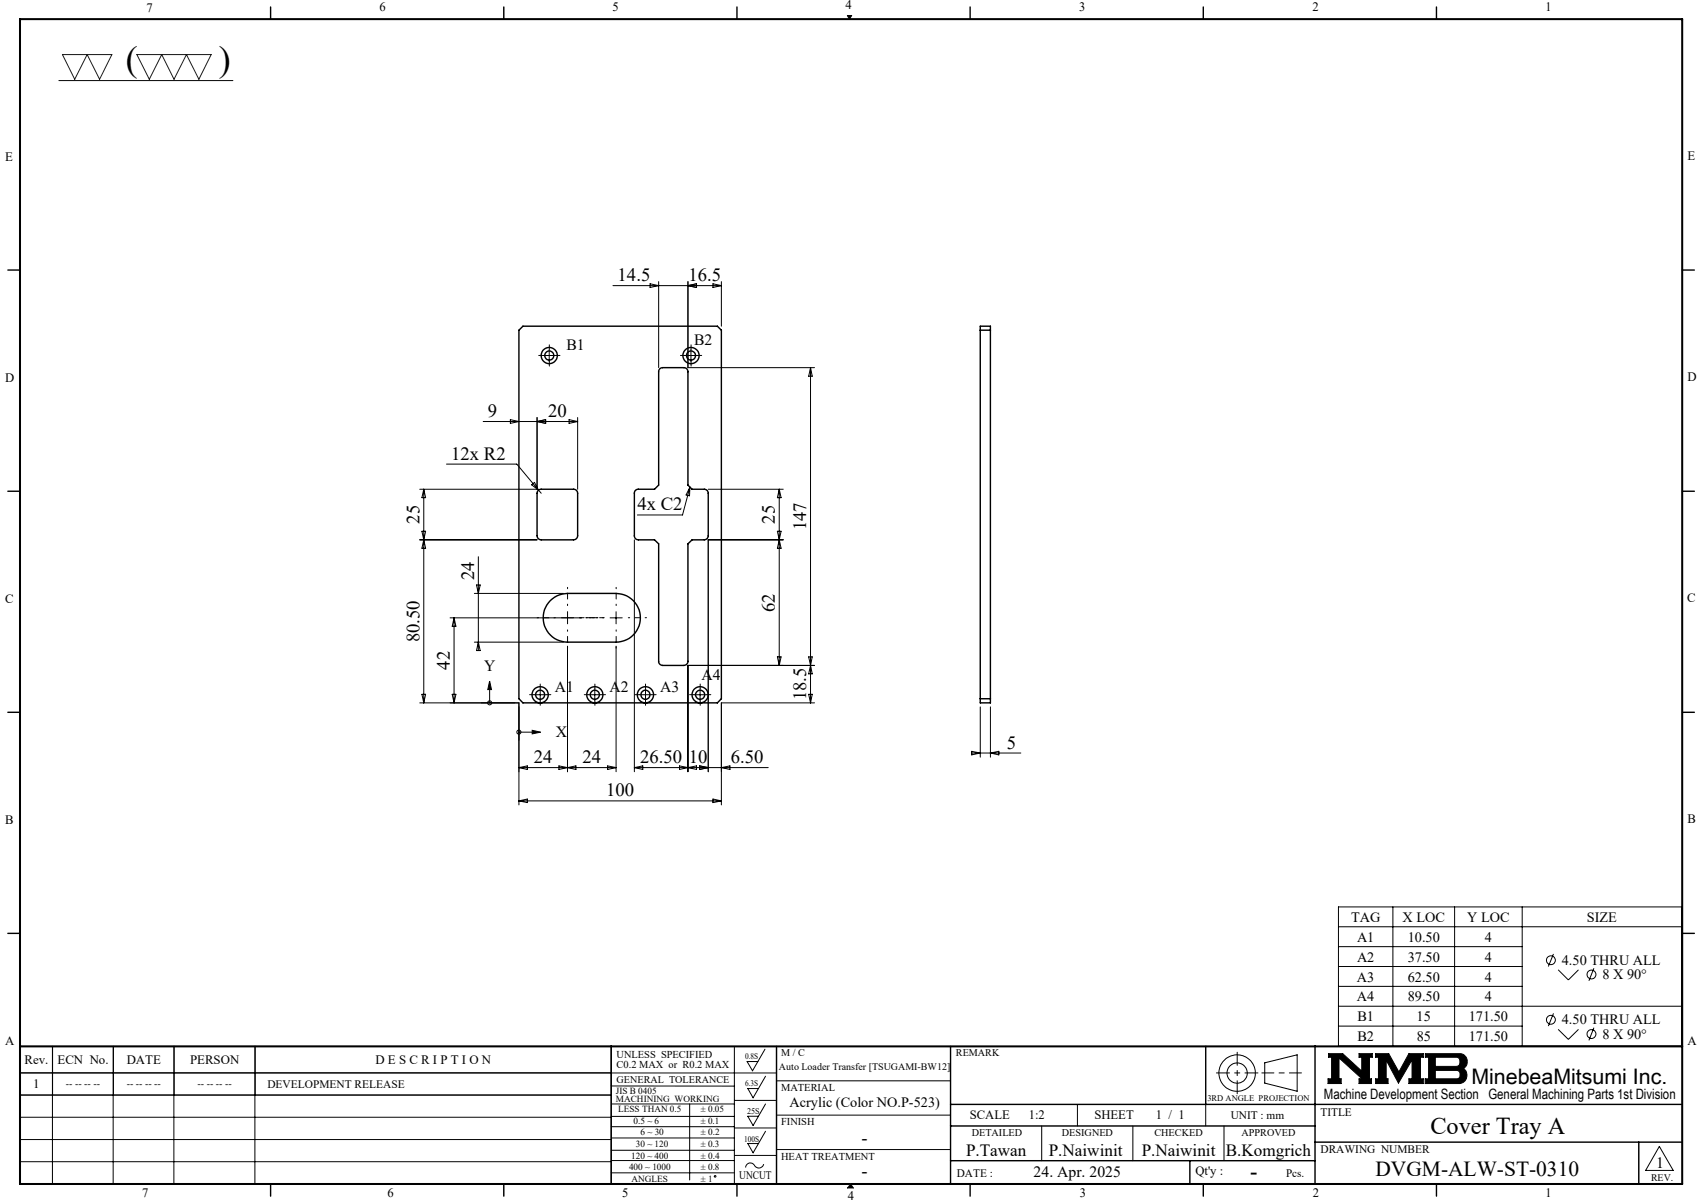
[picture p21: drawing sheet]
<svg xmlns="http://www.w3.org/2000/svg" width="420mm" height="297mm" viewBox="0 0 420 297" stroke-linecap="round" stroke-linejoin="round" font-family="sans-serif">
<defs><g id="words">
<g font-size="8.8">
<text x="31.1" y="17.4">(</text>
<text x="54" y="17.6">)</text>
</g>
<text font-size="6" x="353.2" y="280">Cover Tray A</text>
<g font-size="5.3">
<text x="363.3" y="267.7">MinebeaMitsumi Inc.</text>
<text x="339.6" y="290.4">DVGM-ALW-ST-0310</text>
</g>
<text font-size="4.9" x="308.8" y="290.9">-</text>
<g font-size="4.6">
<text x="152.5" y="69.4">14.5</text>
<text x="170" y="69.4">16.5</text>
<text x="120.5" y="103">9</text>
<text x="135.3" y="103">20</text>
<text x="111.4" y="113.5">12x R2</text>
<text x="103.6" y="129.3" transform="rotate(-90 103.6 129.3)">25</text>
<text x="157.4" y="126">4x C2</text>
<text x="191.3" y="129.3" transform="rotate(-90 191.3 129.3)">25</text>
<text x="199" y="131" transform="rotate(-90 199 131)">147</text>
<text x="117" y="143.2" transform="rotate(-90 117 143.2)">24</text>
<text x="191.3" y="151.1" transform="rotate(-90 191.3 151.1)">62</text>
<text x="103.6" y="158.6" transform="rotate(-90 103.6 158.6)">80.50</text>
<text x="111" y="165.3" transform="rotate(-90 111 165.3)">42</text>
<text x="199" y="172.9" transform="rotate(-90 199 172.9)">18.5</text>
<text x="248.6" y="184.8">5</text>
<text x="131.8" y="188.4">24</text>
<text x="143.8" y="188.4">24</text>
<text x="158.1" y="188.4">26.50</text>
<text x="170.1" y="188.4">10</text>
<text x="180.5" y="188.4">6.50</text>
<text x="149.7" y="196.6">100</text>
<text x="212.7" y="282.4">-</text>
<text x="212.8" y="290.6">-</text>
</g>
<g font-size="4.2">
<text x="238.5" y="285.5">P.Tawan</text>
<text x="258.9" y="285.5">P.Naiwinit</text>
<text x="281.9" y="285.5">P.Naiwinit</text>
<text x="302.7" y="285.5">B.Komgrich</text>
</g>
<g font-size="3.9">
<text x="139.9" y="86.5">B1</text>
<text x="171.4" y="85.2">B2</text>
<text x="119.5" y="165.6">Y</text>
<text x="173.2" y="167.8">A4</text>
<text x="137" y="170.8">A1</text>
<text x="150.5" y="170.8">A2</text>
<text x="163" y="170.8">A3</text>
<text x="137.2" y="182">X</text>
<text x="255.2" y="290.6">24. Apr. 2025</text>
<text x="408.9" y="288.2">1</text>
</g>
<g font-size="3.5">
<text x="333.6" y="227.6">TAG</text>
<text x="346.3" y="227.6">X LOC</text>
<text x="362.3" y="227.6">Y LOC</text>
<text x="391.8" y="227.6">SIZE</text>
<text x="335.1" y="232.6">A1</text>
<text x="347.6" y="232.6">10.50</text>
<text x="366.6" y="232.6">4</text>
<text x="335.1" y="237.4">A2</text>
<text x="347.6" y="237.4">37.50</text>
<text x="366.6" y="237.4">4</text>
<text x="385.6" y="238.2">4.50 THRU ALL</text>
<text x="335.1" y="242.3">A3</text>
<text x="347.6" y="242.3">62.50</text>
<text x="366.6" y="242.3">4</text>
<text x="395.7" y="241.7">8 X 90°</text>
<text x="335.1" y="247.2">A4</text>
<text x="347.6" y="247.2">89.50</text>
<text x="366.6" y="247.2">4</text>
<text x="335.2" y="252.2">B1</text>
<text x="335.2" y="257">B2</text>
<text x="349.8" y="252.2">15</text>
<text x="349.8" y="257">85</text>
<text x="362.7" y="252.2">171.50</text>
<text x="362.7" y="257">171.50</text>
<text x="385.6" y="252.9">4.50 THRU ALL</text>
<text x="395.7" y="256.4">8 X 90°</text>
<text x="194.9" y="273.3">Acrylic (Color NO.P-523)</text>
<text x="326.9" y="271.4">Machine Development Section General Machining Parts 1st Division</text>
</g>
<g font-size="3.2">
<text x="36.1" y="2.9">7</text>
<text x="93.7" y="2.8">6</text>
<text x="151.3" y="2.8">5</text>
<text x="208.8" y="2.2">4</text>
<text x="266.5" y="2.8">3</text>
<text x="324.1" y="2.8">2</text>
<text x="381.6" y="2.8">1</text>
<text x="1.3" y="39.8">E</text>
<text x="416.6" y="39.5">E</text>
<text x="1.3" y="94.3">D</text>
<text x="416.6" y="94.1">D</text>
<text x="1.3" y="148.9">C</text>
<text x="416.6" y="148.7">C</text>
<text x="1.3" y="203.6">B</text>
<text x="416.6" y="203.3">B</text>
<text x="416.6" y="258">A</text>
<text x="1.3" y="258.1">A</text>
<text x="6.1" y="262.7">Rev.</text>
<text x="14.2" y="262.7">ECN No.</text>
<text x="31.3" y="262.7">DATE</text>
<text x="46.9" y="262.7">PERSON</text>
<text x="92.7" y="262.7">D E S C R I P T I O N</text>
<text x="8.2" y="268.7">1</text>
<text x="239.4" y="276.2">SCALE</text>
<text x="254" y="276.2">1:2</text>
<text x="270.2" y="276.2">SHEET</text>
<text x="285.4" y="276.2">1 / 1</text>
<text x="295.2" y="290.1">Qt'y :</text>
<text x="35.1" y="295.5">7</text>
<text x="95.7" y="295.6">6</text>
<text x="153.6" y="295.6">5</text>
<text x="209.3" y="296.3">4</text>
<text x="266.6" y="295.6">3</text>
<text x="324.2" y="295.6">2</text>
<text x="381.6" y="295.6">1</text>
</g>
<g font-size="2.8">
<text x="66" y="268.6">DEVELOPMENT RELEASE</text>
<text x="326" y="275.4">TITLE</text>
<text x="303.9" y="276.2">UNIT : mm</text>
<text x="326" y="284.7">DRAWING NUMBER</text>
<text x="182.5" y="291.2">UNCUT</text>
<text x="236.3" y="290.7">DATE :</text>
<text x="317.6" y="290.6">Pcs.</text>
</g>
<g font-size="2.6">
<text x="152.2" y="261.3">UNLESS SPECIFIED</text>
<text x="152.2" y="263.7">C0.2 MAX or R0.2 MAX</text>
<text x="192.9" y="269.4">MATERIAL</text>
<text x="192.9" y="277.7">FINISH</text>
<text x="192.9" y="286.3">HEAT TREATMENT</text>
</g>
<g font-size="2.5">
<text x="192.9" y="260.7">M / C</text>
<text x="236" y="260.7">REMARK</text>
<text x="16.3" y="268.5">-- -- -- --</text>
<text x="31.3" y="268.5">-- -- -- --</text>
<text x="48.8" y="268.5">-- -- -- --</text>
<text x="152.3" y="267.3">GENERAL TOLERANCE</text>
<text x="192.3" y="264.2">Auto Loader Transfer [TSUGAMI-BW12]</text>
<text x="239.9" y="280.5">DETAILED</text>
<text x="262.2" y="280.5">DESIGNED</text>
<text x="285.1" y="280.5">CHECKED</text>
<text x="306.6" y="280.5">APPROVED</text>
<text x="407.7" y="291.5">REV.</text>
</g>
<g font-size="2.3">
<text x="152.1" y="270">JIS B 0405</text>
<text x="152.1" y="272.1">MACHINING WORKING</text>
<text x="152.7" y="274.6">LESS THAN 0.5</text>
<text x="173" y="274.6">± 0.05</text>
<text x="156.4" y="277.4">0.5 ~ 6</text>
<text x="158.1" y="280.3">6 ~ 30</text>
<text x="173" y="277.4">± 0.1</text>
<text x="173" y="280.3">± 0.2</text>
<text x="155.9" y="286">120 ~ 400</text>
<text x="157" y="283.2">30 ~ 120</text>
<text x="173" y="283.2">± 0.3</text>
<text x="173" y="286">± 0.4</text>
<text x="155.3" y="288.9">400 ~ 1000</text>
<text x="155.9" y="291.7">ANGLES</text>
<text x="173" y="288.9">± 0.8</text>
<text x="173" y="291.7">± 1</text>
</g>
<g font-size="2.1">
<text x="184" y="261.5">0.8S</text>
<text x="184" y="268.1">6.3S</text>
<text x="184.5" y="275">25S</text>
<text x="298.1" y="271.8">3RD ANGLE PROJECTION</text>
<text x="183.7" y="281.9">100S</text>
</g>
</g></defs>
<g fill="none" stroke="#000" stroke-width=".25">
<path d="M14.5 19.9h43M209.2 3.8h1.1l-.6 .9zM151.3 70.5h26.8M160.5 70.1l2.1 .4-2.1 .5zM162.6 69.5v21.3M169.9 70.5l2.1-.4v.9zM169.9 69.5v21.3h31.2M176 70.1l2.1 .4-2.1 .5zM178.1 69.5v11M134.1 87.8h3M135.6 86.3v3M169.1 87.8h3"/>
<path d="M170.6 86.3v3M200.1 90.8v82.7M200.1 90.8l.5 2.1h-.9zM110.2 114.6h17.4l5.4 6.4M119.3 104.1h23.3M126 103.6l2.1 .5-2.1 .4zM131.3 119.7l.7-.6 1 1.9zM132.6 104.1l2.1-.5v.9zM132.6 103.1v17.7h-29M140.5 103.6l2.1 .5-2.1 .4zM142.6 103.1v17.7M103.6 133.3h29"/>
<path d="M104.2 131.2h.9l-.5 2.1zM104.6 120.8v52.7M104.6 133.3l.5 2.1h-.9zM104.6 120.8l.5 2.1h-.9zM118.1 137.4v23.2M133 121l.6 .8M156.6 133.3v57.2M170.4 120.3l-.1 2.1-.9-.2zM170.4 120.3l-1.9 6.8h-11.1M174.9 120.8h18.5M191.9 131.2h1l-.5 2.1zM192.4 133.3l.5 2.1h-1z"/>
<path d="M192.4 120.8l.5 2.1h-1zM192.4 120.8v43.5M193.4 133.3h-18.5v57.2M111.1 152.5h32.5M112.1 152.5v21M112.1 152.5l.5 2.1h-.9zM117.1 158.5h22M117.1 146.5h22M117.7 144.4h.9l-.5 2.1zM118.1 158.5l.5 2.1h-.9zM140.1 159.5v31M150.6 152.5h3"/>
<path d="M152.1 159.5v31M152.1 151v3M103.6 173.5h24.5v25.2M104.2 171.4h.9l-.5 2.1zM111.7 171.4h.9l-.5 2.1zM120.9 168.1l.5 2.1h-1zM120.9 170.2v3.3M131.9 171.5h3M133.4 170v3M145.4 171.5h3M146.9 170v3M157.9 171.5h3"/>
<path d="M159.4 170v3M171.4 171.5h3M172.9 170v3M191.9 162.2h1l-.5 2.1zM199.7 171.4h.9l-.5 2.1zM199.7 162.2h.9l-.5 2.1zM200.1 164.3l.5 2.1h-.9zM201.1 173.5h-23v25.2M201.1 164.3h-31.2v26.2M242 174.5v12.4M244.5 174.5v12.4M128.1 180.8h3.3"/>
<path d="M128.1 189.5h24M128.1 189.5l2.1-.4v.9zM128.1 197.7l2.1-.4v.9zM128.1 197.7h50M131.4 180.3l2.1 .5-2.1 .4zM138 189.1l2.1 .4-2.1 .5zM140.1 189.5l2.1-.4v.9zM150 189.1l2.1 .4-2.1 .5zM156.6 189.5l2.1-.4v.9zM167.8 189.1l2.1 .4-2.1 .5zM169.9 189.5l2.1-.4v.9zM172.8 189.1l2.1 .4-2.1 .5z"/>
<path d="M176 197.3l2.1 .4-2.1 .5zM178.1 189.5l2.1-.4v.9zM189.7 189.5h-33.1M239.9 185.9h12.2M239.9 185.5l2.1 .4-2.1 .5zM244.5 185.9l2.1-.4v.9zM330.5 223.9h84.7v34.3h-84.7zM330.5 233.7h45.3M330.5 238.6h45.3M330.5 228.8h84.7M343.9 223.9v34.3M359.2 223.9v34.3"/>
<path d="M375.8 223.9v34.3M383.6 235.5l-1.3 3.1M384.7 239.4l2.5 2.5 2.5-2.5M393.6 239l-1.3 3.1M13 258.3l-.1 34M27.9 258.3v34M28 258.3v12M42.9 258.3v34M43 258.3v12M62.9 258.3v34M63 258.3v12M181.3 258.3v34"/>
<path d="M188.9 259l-3.1 5.4-1.3-2.3h2.6M330.5 243.5h45.3M330.5 248.4h84.7M330.5 253.3h45.3M383.6 250.2l-1.3 3.1M384.7 254.1l2.5 2.5 2.5-2.5M393.6 253.7l-1.3 3.2M4.9 264.9h186.8M4.9 270.4h146M4.9 275.8h146M150.9 278.2h30.4M150.9 275.6h30.4"/>
<path d="M150.9 272.6h30.4M150.9 268.1h30.4M151 270.3h-146v-12h146l-.1 34M170.3 272.6v18.7M181.3 271.7h10.4M181.3 278.5h10.4M189 272.6l-3.1 5.3-1.3-2.3h2.7M189 279.3l-3.1 5.3-1.3-2.3h2.7M189 265.7l-3.1 5.3-1.3-2.3h2.7M191.7 266.8h43M191.7 275.3h43M257.2 278v8.6"/>
<path d="M266 272.7v5.3M279.7 278v8.6M297.7 272.7v5.3M302.2 278v8.6M312.3 262.4l8-2v9l-8-2zM328 260.1h3.5l4.7 4.3v-3.4h-.6v-.9h3.2v.9h-.7v5.3h.5v1.2h-3v-1.2h.7l-5.7-5.1v5.1h.6v1.2h-3.3v-1.2h.9v-5.3h-.8zM339.7 260.1h3.2l2.5 4.6 2.5-4.6h3.5v.9h-.7v5.3h.7v1.2h-3.5v-1.2h.8v-4.6l-3.4 5.7-3-5.7v4.6h.4v1.2h-3v-1.2h.7v-5.3h-.7zM351.9 260.1h8.4a1.97 1.97 0 0 1 1.9 1.5 1.97 1.97 0 0 1-.9 2.2 2.03 2.03 0 0 1 .8 2.2 2.03 2.03 0 0 1-1.8 1.5h-8.4v-1.2h.8v-5.3h-.8zM354.4 261h5.4l.6 .5 .1 1a.84 .84 0 0 1-.8 .8h-5.3zM354.4 264.3h5.4l.6 .4 .1 1a.79 .79 0 0 1-.8 .6h-5.3zM4.9 281.3h146M4.9 286.8h146"/>
<path d="M150.9 280.9h30.4M150.9 286.5h30.4M150.9 284h30.4M150.9 289.6h30.4M181.3 285.3h10.4M188.6 287.4a1.29 1.29 0 0 1-1.2 1 1.29 1.29 0 0 1-1.3-.9 1.14 1.14 0 0 0-1.3-.3 1.14 1.14 0 0 0-.7 1.1M191.7 283.8h43M210 292.3l.7 1M409.7 283l3.4 6h-6.8z"/>
<circle cx="120.9" cy="173.5" r=".5"/>
<circle cx="128.1" cy="180.7" r=".5"/>
<circle cx="382.9" cy="237.1" r="1.08"/>
<circle cx="382.9" cy="251.8" r="1.09"/>
<circle cx="393" cy="255.3" r="1.1"/>
<circle cx="393" cy="240.6" r="1.09"/>
<circle cx="305.5" cy="264.9" r="2.51"/>
<circle cx="305.5" cy="264.9" r="4.5"/>
<circle cx="176.6" cy="290.4" r=".2"/>
</g>
<path d="M311.6 264.9h9.7" fill="none" stroke="#000" stroke-width=".25" stroke-dasharray="15.2 1.3 1.3 1.3" stroke-dashoffset="12.3"/>
<path d="M305.5 259.8v10.2M300.4 264.9h10.2" fill="none" stroke="#000" stroke-width=".25" stroke-dasharray="15.2 1.3 1.3 1.3" stroke-dashoffset="12"/>
<g fill="none" stroke="#000" stroke-width=".35">
<path d="M66.8 1.7v3M124.4 1.7v3M182 1.7v3M239.5 1.7v3M297.1 1.7v3M354.7 1.7v3M1.9 66.7h3M415.4 66.7h3M128.1 81.5l1-1h48l1 1v91l-1 1h-48l-1-1zM162.9 91l.7-.2h5.3a.97 .97 0 0 1 1 1v28l1 1h3a.96 .96 0 0 1 1 1v10.5a.96 .96 0 0 1-1 1h-3l-1 1v29a1.02 1.02 0 0 1-1 1h-5.3a1.02 1.02 0 0 1-1-1v-29l-1-1h-4a.96 .96 0 0 1-1-1v-10.5a.96 .96 0 0 1 1-1h4l1-1v-28.2zM242 80.5h2.5v93h-2.5zM242 81.5h2.5"/>
<path d="M1.9 121.3h3M133.1 120.9l.3-.1h8.2a1.02 1.02 0 0 1 1 1v10.5a1.02 1.02 0 0 1-1 1h-8a1.02 1.02 0 0 1-1-1v-10.5zM415.4 121.3h3M135.9 148.3l1.6-1.2 2-.5 12.6-.1a6 6 0 0 1 6 6 6 6 0 0 1-6 6h-12a6 6 0 0 1-5.5-3.7 6 6 0 0 1 1.3-6.5zM1.9 175.9h3M242 172.5h2.5M415.4 175.9h3M1.9 230.4h3M415.4 230.4h3M150.9 258.3v34M191.7 258.3v34M234.7 258.3v34"/>
<path d="M297.7 258.3v14.4M324.7 258.3v34M234.7 272.7h180.7M234.7 278h90M66.8 292.3v3M124.4 292.3v3M182 292.3v3M234.7 286.6h90M239.5 292.3v3M293.8 286.6v5.7M297.1 292.3v3M324.7 282h90.7"/>
<path d="M354.7 292.3v3M404.6 282v10.3"/>
<circle cx="135.6" cy="87.8" r="2"/>
<circle cx="135.6" cy="87.8" r="1.12"/>
<circle cx="170.6" cy="87.8" r="2.01"/>
<circle cx="170.6" cy="87.8" r="1.12"/>
<circle cx="133.4" cy="171.5" r="1.12"/>
<circle cx="133.4" cy="171.5" r="2.01"/>
<circle cx="146.9" cy="171.5" r="2"/>
<circle cx="146.9" cy="171.5" r="1.12"/>
<circle cx="159.4" cy="171.5" r="1.12"/>
<circle cx="159.4" cy="171.5" r="2.01"/>
<circle cx="172.9" cy="171.5" r="2"/>
<circle cx="172.9" cy="171.5" r="1.12"/>
</g>
<path d="M4.9 4.7h410.5v287.6h-410.5zM4.9 258.3h410.5" fill="none" stroke="#000" stroke-width=".5"/>
<path d="M210 292.3l-.7 1h1.4" fill="none" stroke="#00f" stroke-width=".25"/>
<g fill="#000">
<path d="M210 292.3l.7 1h-1.4z"/>
<path d="M209.2 3.8l.5 .9 .6-.9zM328 260.1v.9h.8v5.3h-.9v1.2h3.3v-1.2h-.6v-5.1l5.7 5.1h-.7v1.2h3v-1.2h-.5v-5.3h.7v-.9h-3.2v.9h.6v3.4l-4.7-4.3zM351.9 260.1v.9h.8v5.3h-.8v1.2h8.6l.7-.2 .6-.5 .4-.8v-.8l-.3-.8-.6-.6 .8-.8 .2-1.3-.5-.9-.5-.5-.6-.2zM354.4 264.3h5.4l.6 .4 .1 1-.6 .6h-5.5zM354.4 261l5.5 .1 .5 .5v1.1l-.3 .5-.3 .1h-5.4zM339.7 260.1v.9h.7v5.3h-.7v1.2h3v-1.2h-.4v-4.6l3 5.7 3.4-5.7v4.6h-.8v1.2h3.5v-1.2h-.7v-5.3h.7v-.9h-3.5l-2.5 4.6-2.5-4.6z" fill-rule="evenodd"/>
</g>
<g fill="none" stroke="#000" stroke-width=".25" stroke-dasharray="15.2 1.3 1.3 1.3">
<path d="M134.1 87.8h-1.1M135.6 86.3v-1.2M135.6 89.3v1.1M137.1 87.8h1.2M169.1 87.8h-1.1M170.6 86.3v-1.2M170.6 89.3v1.1M172.1 87.8h1.2M140.1 152.5v-1.5M140.1 152.5h-1.5M140.1 152.5v1.5M140.1 152.5h1.5"/>
<path d="M131.9 171.5h-1.1M133.4 170v-1.1M133.4 173v1.1M134.9 171.5h1.1M145.4 171.5h-1.1M146.9 170v-1.1M146.9 173v1.1M148.4 171.5h1.1M157.9 171.5h-1.1M159.4 170v-1.1M159.4 173v1.1M160.9 171.5h1.1"/>
<path d="M171.4 171.5h-1.1M172.9 170v-1.1M172.9 173v1.1M174.4 171.5h1.1"/>
</g>
<path d="M137.1 152.5h-4.5M140.1 149.5v-4.5M140.1 155.5v4.5M143.1 152.5h4.5M149.1 152.5h-4.5M152.1 149.5v-4.5M152.1 155.5v4.5M155.1 152.5h4.5" fill="none" stroke="#000" stroke-width=".25" stroke-dasharray="15.2 1.3 1.3 1.3" stroke-dashoffset="14.9"/>
<path d="M143.1 152.5h6" fill="none" stroke="#000" stroke-width=".25" stroke-dasharray="15.2 1.3 1.3 1.3" stroke-dashoffset="14.1"/>
<path d="M15.4 13.5h12.2l-3 6.1-3.1-6.1-3 6.1zM33.8 13.5h18.3l-3 6.1-3.1-6.1-3 6.1-3.1-6.1-3 6.1z" fill="none" stroke="#191924" stroke-width=".25"/>
<path d="M131.4 180.3l2.1 .5-2.1 .4zM120.9 168.1l.5 2.1h-1z" fill="#000"/>
<use href="#words"/>
</svg>
